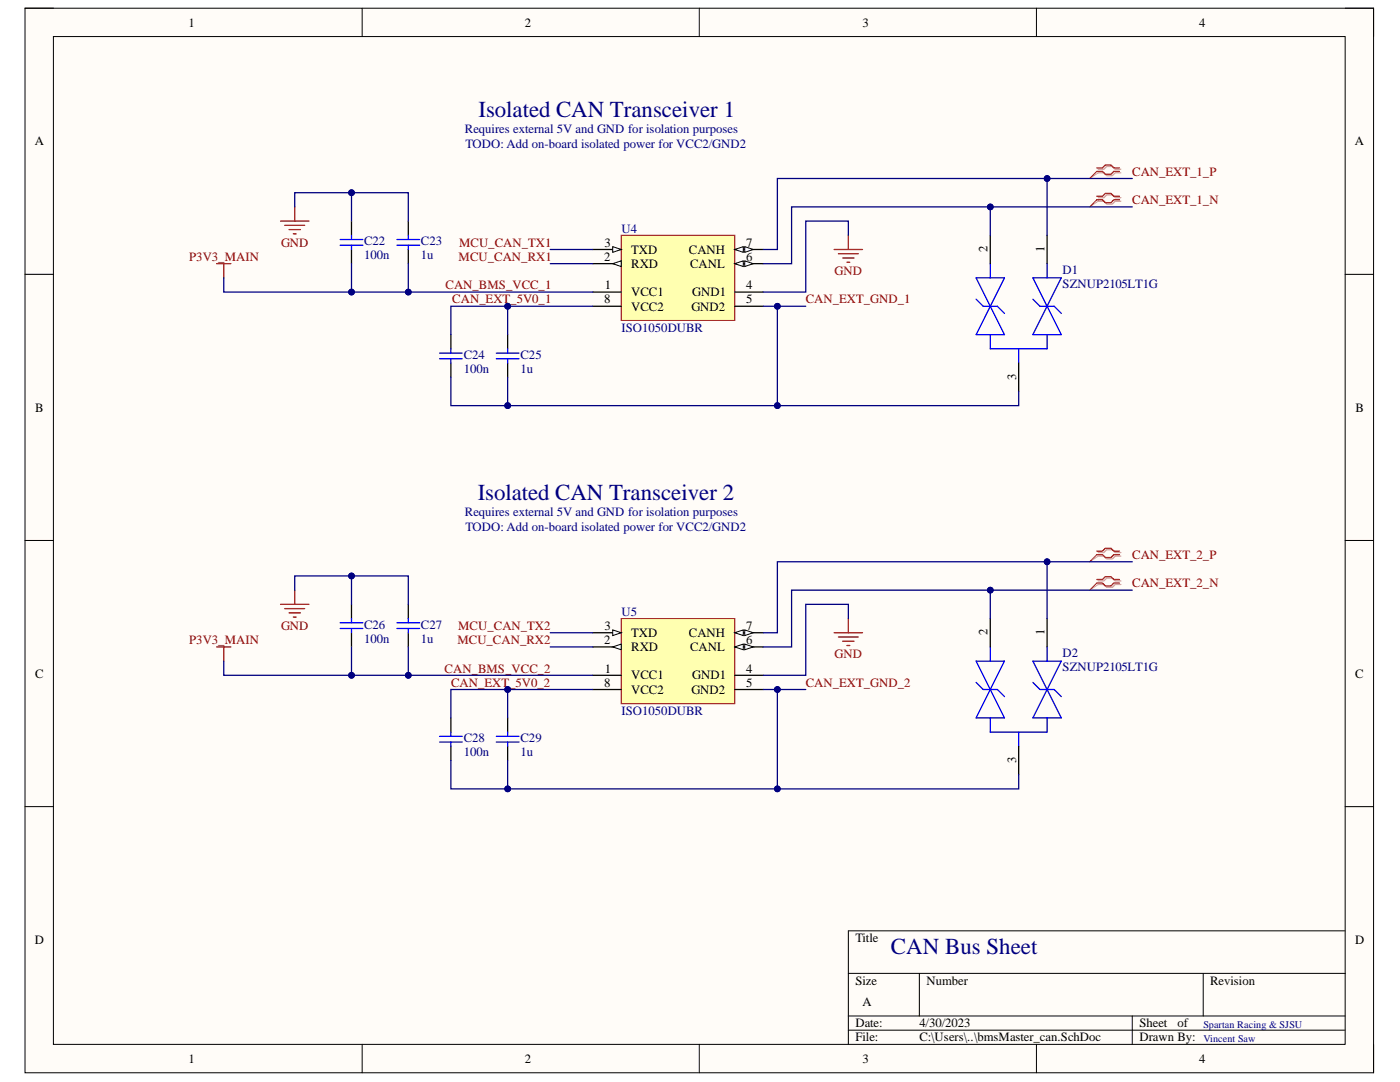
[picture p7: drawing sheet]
<svg xmlns="http://www.w3.org/2000/svg" width="279mm" height="216mm" viewBox="0 0 279 216" stroke-linecap="round" stroke-linejoin="round" font-family="sans-serif">
<defs><g id="words">
<g font-size="4.6" fill="#000080">
<text x="95.5" y="23.3">Isolated CAN Transceiver 1</text>
<text x="95.3" y="99.8">Isolated CAN Transceiver 2</text>
<text x="177.8" y="190.4">CAN Bus Sheet</text>
</g>
<g font-size="2.5">
<text x="37.6" y="5.3">1</text>
<text x="104.7" y="5.3">2</text>
<text x="172.1" y="5.3">3</text>
<text x="239.3" y="5.3">4</text>
<text x="6.9" y="29">A</text>
<text x="270.4" y="29">A</text>
<text x="120.5" y="52">2</text>
<text x="120.6" y="49.2">3</text>
<text x="126" y="53.5">RXD</text>
<text x="126" y="50.7">TXD</text>
<text x="137.5" y="50.7">CANH</text>
<text x="137.7" y="53.5">CANL</text>
<text x="148.9" y="52">6</text>
<text x="148.9" y="49.2">7</text>
<text x="197.1" y="50.3" transform="rotate(-90 197.1 50.3)">2</text>
<text x="208.4" y="50.3" transform="rotate(-90 208.4 50.3)">1</text>
<text x="120.7" y="57.7">1</text>
<text x="126" y="59.1">VCC1</text>
<text x="138.1" y="59.1">GND1</text>
<text x="148.9" y="57.7">4</text>
<text x="120.5" y="60.6">8</text>
<text x="126" y="62">VCC2</text>
<text x="138" y="62">GND2</text>
<text x="148.9" y="60.6">5</text>
<text x="202.8" y="75.8" transform="rotate(-90 202.8 75.8)">3</text>
<text x="7" y="82.1">B</text>
<text x="270.5" y="82.1">B</text>
<text x="120.6" y="125.7">3</text>
<text x="148.9" y="125.7">7</text>
<text x="120.5" y="128.6">2</text>
<text x="126" y="129.9">RXD</text>
<text x="126" y="127.1">TXD</text>
<text x="137.5" y="127.1">CANH</text>
<text x="137.7" y="129.9">CANL</text>
<text x="148.9" y="128.6">6</text>
<text x="197.1" y="126.8" transform="rotate(-90 197.1 126.8)">2</text>
<text x="208.4" y="126.8" transform="rotate(-90 208.4 126.8)">1</text>
<text x="7" y="135.2">C</text>
<text x="120.5" y="137">8</text>
<text x="120.7" y="134.2">1</text>
<text x="126" y="135.6">VCC1</text>
<text x="138.1" y="135.6">GND1</text>
<text x="148.9" y="134.2">4</text>
<text x="148.9" y="137">5</text>
<text x="270.4" y="135.2">C</text>
<text x="126" y="138.4">VCC2</text>
<text x="138" y="138.4">GND2</text>
<text x="202.8" y="152.2" transform="rotate(-90 202.8 152.2)">3</text>
<text x="6.9" y="188.3">D</text>
<text x="170.7" y="188">Title</text>
<text x="270.4" y="188.3">D</text>
<text x="170.7" y="196.5">Size</text>
<text x="184.9" y="196.5">Number</text>
<text x="241.5" y="196.5">Revision</text>
<text x="172.1" y="200.8">A</text>
<text x="170.7" y="205">Date:</text>
<text x="170.7" y="207.8">File:</text>
<text x="183.5" y="205">4/30/2023</text>
<text x="183.5" y="207.8">C:\Users\..\bmsMaster_can.SchDoc</text>
<text x="227.4" y="205">Sheet</text>
<text x="227.4" y="207.8">Drawn By:</text>
<text x="235" y="205">of</text>
<text x="37.6" y="212.1">1</text>
<text x="104.7" y="212.1">2</text>
<text x="172.1" y="212.1">3</text>
<text x="239.3" y="212.1">4</text>
</g>
<g font-size="2.5" fill="#000080">
<text x="92.8" y="26.6">Requires external 5V and GND for isolation purposes</text>
<text x="92.9" y="29.4">TODO: Add on-board isolated power for VCC2/GND2</text>
<text x="124" y="46.4">U4</text>
<text x="72.7" y="51.8">100n</text>
<text x="72.7" y="49">C22</text>
<text x="84" y="51.8">1u</text>
<text x="84" y="49">C23</text>
<text x="212.1" y="54.6">D1</text>
<text x="212.1" y="57.4">SZNUP2105LT1G</text>
<text x="92.5" y="71.6">C24</text>
<text x="103.9" y="71.6">C25</text>
<text x="124" y="66.2">ISO1050DUBR</text>
<text x="92.5" y="74.4">100n</text>
<text x="103.9" y="74.4">1u</text>
<text x="92.8" y="103">Requires external 5V and GND for isolation purposes</text>
<text x="92.9" y="105.9">TODO: Add on-board isolated power for VCC2/GND2</text>
<text x="72.7" y="125.4">C26</text>
<text x="84" y="125.4">C27</text>
<text x="124" y="122.9">U5</text>
<text x="72.7" y="128.2">100n</text>
<text x="84" y="128.2">1u</text>
<text x="212.1" y="131.1">D2</text>
<text x="212.1" y="133.9">SZNUP2105LT1G</text>
<text x="124" y="142.7">ISO1050DUBR</text>
<text x="92.5" y="148.1">C28</text>
<text x="103.9" y="148.1">C29</text>
<text x="92.5" y="150.9">100n</text>
<text x="103.9" y="150.9">1u</text>
</g>
<g font-size="2.5" fill="#800000">
<text x="225.9" y="35.1">CAN_EXT_1_P</text>
<text x="225.9" y="40.8">CAN_EXT_1_N</text>
<text x="37.7" y="52">P3V3_MAIN</text>
<text x="56.1" y="49.2">GND</text>
<text x="91.5" y="52">MCU_CAN_RX1</text>
<text x="91.6" y="49.2">MCU_CAN_TX1</text>
<text x="88.9" y="57.7">CAN_BMS_VCC_1</text>
<text x="166.6" y="54.9">GND</text>
<text x="90.3" y="60.6">CAN_EXT_5V0_1</text>
<text x="160.8" y="60.6">CAN_EXT_GND_1</text>
<text x="225.9" y="111.6">CAN_EXT_2_P</text>
<text x="225.9" y="117.2">CAN_EXT_2_N</text>
<text x="56.1" y="125.7">GND</text>
<text x="91.4" y="125.7">MCU_CAN_TX2</text>
<text x="37.7" y="128.6">P3V3_MAIN</text>
<text x="91.3" y="128.6">MCU_CAN_RX2</text>
<text x="166.6" y="131.3">GND</text>
<text x="88.7" y="134.2">CAN_BMS_VCC_2</text>
<text x="90" y="137">CAN_EXT_5V0_2</text>
<text x="160.8" y="137">CAN_EXT_GND_2</text>
</g>
<g font-size="2" fill="#000080">
<text x="240.2" y="205.1">Spartan Racing &amp; SJSU</text>
<text x="240.2" y="208">Vincent Saw</text>
</g>
</g></defs>
<path d="M5 1.6h269.1v212.5h-269.1z" fill-rule="evenodd" fill="#fffcf8"/>
<path d="M5 1.6h269.1v212.5h-269.1z" fill="none" stroke="#000" stroke-width=".2"/>
<path d="M10.7 7.3h257.8v201.1h-257.8z" fill-rule="evenodd" fill="#fffcf8"/>
<g fill="none" stroke="#000" stroke-width=".2">
<path d="M5 1.6h5.7M10.7 7.3h257.8v201.1h-257.8zM72.3 1.6v5.7M139.6 1.6v5.7M206.8 1.6v5.7M268.5 1.6h5.6v5.7M5 54.7h5.7M268.5 54.7h5.6M5 107.8h5.7M268.5 107.8h5.6M5 161h5.7M268.5 161h5.6"/>
<path d="M169.3 194.2h99.2M183.5 194.2v8.5M240.1 194.2v8.5M268.5 185.7h-99.2v22.7M72.3 208.4v5.7M139.6 208.4v5.7M169.3 202.7h99.2M169.3 205.6h99.2M206.8 208.4v5.7M226 202.7v5.7M274.1 208.4v5.7"/>
</g>
<path d="M124 47h22.6v16.9h-22.6z" fill-rule="evenodd" fill="#ffffb0"/>
<path d="M124 47h22.6v16.9h-22.6z" fill="none" stroke="#800000" stroke-width=".2"/>
<path d="M118.3 58.3h5.7M118.3 52.6h5.7" fill="none" stroke="#000" stroke-width=".25"/>
<path d="M122.3 52.6l1.7-.6v1.2z" fill="#f8fcff"/>
<path d="M122.3 52.6l1.7-.6v1.2z" fill="none" stroke="#000" stroke-width=".2"/>
<path d="M118.3 49.8h5.7" fill="none" stroke="#000" stroke-width=".25"/>
<path d="M122.3 49.2l1.7 .6-1.7 .5z" fill="#f8fcff"/>
<path d="M122.3 49.2l1.7 .6-1.7 .5z" fill="none" stroke="#000" stroke-width=".2"/>
<path d="M146.6 58.3h5.7M146.6 52.6h5.7M146.6 61.1h5.7" fill="none" stroke="#000" stroke-width=".25"/>
<path d="M146.6 52.6l1.7-.6v1.2z" fill="#f8fcff"/>
<path d="M146.6 52.6l1.7-.6v1.2z" fill="none" stroke="#000" stroke-width=".2"/>
<path d="M148.6 52l1.7 .6-1.7 .6z" fill="#f8fcff"/>
<path d="M148.6 52l1.7 .6-1.7 .6z" fill="none" stroke="#000" stroke-width=".2"/>
<path d="M146.6 49.8h5.7" fill="none" stroke="#000" stroke-width=".25"/>
<path d="M146.6 49.8l1.7-.6v1.1z" fill="#f8fcff"/>
<path d="M146.6 49.8l1.7-.6v1.1z" fill="none" stroke="#000" stroke-width=".2"/>
<path d="M148.6 49.2l1.7 .6-1.7 .5z" fill="#f8fcff"/>
<path d="M148.6 49.2l1.7 .6-1.7 .5z" fill="none" stroke="#000" stroke-width=".2"/>
<path d="M70.1 44.1v2.9M70.1 49.8v2.8M81.5 44.1v2.9M81.5 49.8v2.8M197.6 47v5.6M209 47v5.6M90 66.8v2.8M90 72.4v2.9M101.3 66.8v2.8M101.3 72.4v2.9M118.3 61.1h5.7M203.3 72.4v5.7" fill="none" stroke="#000" stroke-width=".25"/>
<g fill="none" stroke="#00f" stroke-width=".25">
<path d="M67.9 47.8h4.5M67.9 48.9h4.5M70.1 47v.8M70.1 48.9v.9M79.2 47.8h4.5M79.2 48.9h4.5M81.5 47v.8M81.5 48.9v.9M194.8 55.4l5.7 11.4h-5.7l5.7-11.4zM194.8 59.7l1.4 1.4h2.8l1.5 1.4M197.6 52.6v2.8M206.1 55.4h5.7l-5.7 11.4h5.7z"/>
<path d="M206.1 59.7l1.4 1.4h2.9l1.4 1.4M209 52.6v2.8M87.7 70.5h4.5M87.7 71.6h4.5M90 69.6v.9M90 71.6v.8M99 70.5h4.6M99 71.6h4.6M101.3 69.6v.9M101.3 71.6v.8M197.6 66.8v2.8h11.4v-2.8M203.3 69.6v2.8"/>
</g>
<path d="M43.2 52.6h2.9M44.7 52.6v2.8M56 44.1h5.7M56.8 45h4M57.7 45.8h2.3M58.5 46.7h.6M58.8 41.3v2.8M166.5 49.8h5.6M167.3 50.6h4M168.2 51.5h2.2M169 52.3h.6M169.3 47v2.8" fill="none" stroke="#800000" stroke-width=".25"/>
<path d="M219.2 33.8h1.1l.6-.6h1.1l.6 .6h1.1M219.2 34.5h1.1l.6 .6h1.1l.6-.6h1.1M219.2 39.4h1.1l.6-.5h1.1l.6 .5h1.1M219.2 40.2h1.1l.6 .5h1.1l.6-.5h1.1" fill="none" stroke="#d0a19e" stroke-width=".25"/>
<path d="M219.2 34.5l-1.7 1.1M219.2 40.2l-1.7 1.1" fill="none" stroke="#d0a19e" stroke-width=".2"/>
<path d="M218.9 33.5h1.1l.6-.6h1.1l.6 .6h1.1M218.9 34.2h1.1l.6 .6h1.1l.6-.6h1.1M218.9 39.2h1.1l.6-.6h1.1l.6 .6h1.1M218.9 39.9h1.1l.6 .5h1.1l.6-.5h1.1" fill="none" stroke="#f00" stroke-width=".25"/>
<path d="M218.9 34.2l-1.4 1.4M218.9 39.9l-1.4 1.4" fill="none" stroke="#f00" stroke-width=".2"/>
<path d="M81.5 52.6v5.7M109.8 49.8h8.5M109.8 52.6h8.5" fill="none" stroke="#000080" stroke-width=".25"/>
<circle cx="81.5" cy="58.3" r=".57" fill="#000080"/>
<circle cx="81.5" cy="58.3" r=".57" fill="none" stroke="#000080" stroke-width=".2"/>
<path d="M70.1 44.1v-5.6h11.4v5.6" fill="none" stroke="#000080" stroke-width=".25"/>
<circle cx="70.2" cy="38.5" r=".57" fill="#000080"/>
<circle cx="70.2" cy="38.5" r=".57" fill="none" stroke="#000080" stroke-width=".2"/>
<path d="M44.7 55.4v2.9h25.4" fill="none" stroke="#000080" stroke-width=".25"/>
<circle cx="70.2" cy="58.3" r=".57" fill="#000080"/>
<circle cx="70.2" cy="58.3" r=".57" fill="none" stroke="#000080" stroke-width=".2"/>
<path d="M90 75.3v5.6h11.3v-5.6" fill="none" stroke="#000080" stroke-width=".25"/>
<circle cx="101.3" cy="80.9" r=".57" fill="#000080"/>
<circle cx="101.3" cy="80.9" r=".57" fill="none" stroke="#000080" stroke-width=".2"/>
<path d="M118.3 61.1h-17v5.7" fill="none" stroke="#000080" stroke-width=".25"/>
<circle cx="101.3" cy="61.1" r=".57" fill="#000080"/>
<circle cx="101.3" cy="61.1" r=".57" fill="none" stroke="#000080" stroke-width=".2"/>
<path d="M101.3 61.1h-11.3v5.7" fill="none" stroke="#000080" stroke-width=".25"/>
<circle cx="101.3" cy="61.1" r=".57" fill="#000080"/>
<circle cx="101.3" cy="61.1" r=".57" fill="none" stroke="#000080" stroke-width=".2"/>
<path d="M155.1 61.1v19.8h-53.8" fill="none" stroke="#000080" stroke-width=".25"/>
<circle cx="155.1" cy="61.1" r=".57" fill="#000080"/>
<circle cx="155.1" cy="61.1" r=".57" fill="none" stroke="#000080" stroke-width=".2"/>
<circle cx="155.1" cy="80.9" r=".57" fill="#000080"/>
<circle cx="155.1" cy="80.9" r=".57" fill="none" stroke="#000080" stroke-width=".2"/>
<circle cx="101.3" cy="80.9" r=".57" fill="#000080"/>
<circle cx="101.3" cy="80.9" r=".57" fill="none" stroke="#000080" stroke-width=".2"/>
<path d="M70.1 38.5h-11.3v2.8" fill="none" stroke="#000080" stroke-width=".25"/>
<circle cx="70.2" cy="38.5" r=".57" fill="#000080"/>
<circle cx="70.2" cy="38.5" r=".57" fill="none" stroke="#000080" stroke-width=".2"/>
<path d="M169.3 47v-2.9h-8.5v14.2h-8.5M197.6 41.3v5.7" fill="none" stroke="#000080" stroke-width=".25"/>
<circle cx="197.6" cy="41.3" r=".57" fill="#000080"/>
<circle cx="197.6" cy="41.3" r=".57" fill="none" stroke="#000080" stroke-width=".2"/>
<path d="M209 35.6v11.4" fill="none" stroke="#000080" stroke-width=".25"/>
<circle cx="209" cy="35.6" r=".57" fill="#000080"/>
<circle cx="209" cy="35.6" r=".57" fill="none" stroke="#000080" stroke-width=".2"/>
<path d="M203.3 78.1v2.8h-48.2" fill="none" stroke="#000080" stroke-width=".25"/>
<circle cx="155.1" cy="80.9" r=".57" fill="#000080"/>
<circle cx="155.1" cy="80.9" r=".57" fill="none" stroke="#000080" stroke-width=".2"/>
<path d="M70.1 52.6v5.7h48.2" fill="none" stroke="#000080" stroke-width=".25"/>
<circle cx="70.2" cy="58.3" r=".57" fill="#000080"/>
<circle cx="70.2" cy="58.3" r=".57" fill="none" stroke="#000080" stroke-width=".2"/>
<circle cx="81.5" cy="58.3" r=".57" fill="#000080"/>
<circle cx="81.5" cy="58.3" r=".57" fill="none" stroke="#000080" stroke-width=".2"/>
<path d="M152.3 61.1h8.5" fill="none" stroke="#000080" stroke-width=".25"/>
<circle cx="155.1" cy="61.1" r=".57" fill="#000080"/>
<circle cx="155.1" cy="61.1" r=".57" fill="none" stroke="#000080" stroke-width=".2"/>
<path d="M226 41.3h-68v11.3h-5.7" fill="none" stroke="#000080" stroke-width=".25"/>
<circle cx="197.6" cy="41.3" r=".57" fill="#000080"/>
<circle cx="197.6" cy="41.3" r=".57" fill="none" stroke="#000080" stroke-width=".2"/>
<path d="M226 35.6h-70.9v14.2h-2.8" fill="none" stroke="#000080" stroke-width=".25"/>
<circle cx="209" cy="35.6" r=".57" fill="#000080"/>
<circle cx="209" cy="35.6" r=".57" fill="none" stroke="#000080" stroke-width=".2"/>
<path d="M124 123.4h22.6v17h-22.6z" fill-rule="evenodd" fill="#ffffb0"/>
<path d="M124 123.4h22.6v17h-22.6z" fill="none" stroke="#800000" stroke-width=".2"/>
<path d="M118.3 134.7h5.7M118.3 129.1h5.7" fill="none" stroke="#000" stroke-width=".25"/>
<path d="M122.3 129.1l1.7-.6v1.2z" fill="#f8fcff"/>
<path d="M122.3 129.1l1.7-.6v1.2z" fill="none" stroke="#000" stroke-width=".2"/>
<path d="M118.3 126.3h5.7" fill="none" stroke="#000" stroke-width=".25"/>
<path d="M122.3 125.7l1.7 .6-1.7 .5z" fill="#f8fcff"/>
<path d="M122.3 125.7l1.7 .6-1.7 .5z" fill="none" stroke="#000" stroke-width=".2"/>
<path d="M146.6 134.7h5.7M146.6 137.6h5.7M146.6 129.1h5.7" fill="none" stroke="#000" stroke-width=".25"/>
<path d="M146.6 129.1l1.7-.6v1.2z" fill="#f8fcff"/>
<path d="M146.6 129.1l1.7-.6v1.2z" fill="none" stroke="#000" stroke-width=".2"/>
<path d="M148.6 128.5l1.7 .6-1.7 .6z" fill="#f8fcff"/>
<path d="M148.6 128.5l1.7 .6-1.7 .6z" fill="none" stroke="#000" stroke-width=".2"/>
<path d="M146.6 126.3h5.7" fill="none" stroke="#000" stroke-width=".25"/>
<path d="M146.6 126.3l1.7-.6v1.1z" fill="#f8fcff"/>
<path d="M146.6 126.3l1.7-.6v1.1z" fill="none" stroke="#000" stroke-width=".2"/>
<path d="M148.6 125.7l1.7 .6-1.7 .5z" fill="#f8fcff"/>
<path d="M148.6 125.7l1.7 .6-1.7 .5z" fill="none" stroke="#000" stroke-width=".2"/>
<path d="M70.1 120.6v2.8M70.1 126.3v2.8M81.5 120.6v2.8M81.5 126.3v2.8M118.3 137.6h5.7M197.6 123.4v5.7M209 123.4v5.7M90 143.2v2.9M90 148.9v2.8M101.3 143.2v2.9M101.3 148.9v2.8M203.3 148.9v5.7" fill="none" stroke="#000" stroke-width=".25"/>
<g fill="none" stroke="#00f" stroke-width=".25">
<path d="M67.9 124.3h4.5M67.9 125.4h4.5M70.1 123.4v.9M70.1 125.4v.9M79.2 124.3h4.5M79.2 125.4h4.5M81.5 123.4v.9M81.5 125.4v.9M194.8 131.9l5.7 11.3h-5.7l5.7-11.3zM194.8 136.2l1.4 1.4h2.8l1.5 1.4M197.6 129.1v2.8M206.1 131.9h5.7l-5.7 11.3h5.7z"/>
<path d="M206.1 136.2l1.4 1.4h2.9l1.4 1.4M209 129.1v2.8M87.7 146.9h4.5M87.7 148.1h4.5M90 146.1v.8M90 148.1v.8M99 146.9h4.6M99 148.1h4.6M101.3 146.1v.8M101.3 148.1v.8M197.6 143.2v2.9h11.4v-2.9M203.3 146.1v2.8"/>
</g>
<path d="M58.8 117.8v2.8M43.2 129.1h2.9M44.7 129.1v2.8M56 120.6h5.7M56.8 121.4h4M57.7 122.3h2.3M58.5 123.1h.6M166.5 126.3h5.6M167.3 127.1h4M168.2 128h2.2M169 128.8h.6M169.3 123.4v2.9" fill="none" stroke="#800000" stroke-width=".25"/>
<path d="M219.2 110.3h1.1l.6-.6h1.1l.6 .6h1.1M219.2 111h1.1l.6 .5h1.1l.6-.5h1.1M219.2 115.9h1.1l.6-.5h1.1l.6 .5h1.1M219.2 116.6h1.1l.6 .6h1.1l.6-.6h1.1" fill="none" stroke="#d0a19e" stroke-width=".25"/>
<path d="M219.2 111l-1.7 1.1M219.2 116.6l-1.7 1.2" fill="none" stroke="#d0a19e" stroke-width=".2"/>
<path d="M218.9 110h1.1l.6-.6h1.1l.6 .6h1.1M218.9 110.7h1.1l.6 .5h1.1l.6-.5h1.1M218.9 115.6h1.1l.6-.5h1.1l.6 .5h1.1M218.9 116.3h1.1l.6 .6h1.1l.6-.6h1.1" fill="none" stroke="#f00" stroke-width=".25"/>
<path d="M218.9 110.7l-1.4 1.4M218.9 116.3l-1.4 1.5" fill="none" stroke="#f00" stroke-width=".2"/>
<path d="M81.5 129.1v5.6M109.8 126.3h8.5M109.8 129.1h8.5" fill="none" stroke="#000080" stroke-width=".25"/>
<circle cx="81.5" cy="134.7" r=".57" fill="#000080"/>
<circle cx="81.5" cy="134.7" r=".57" fill="none" stroke="#000080" stroke-width=".2"/>
<path d="M70.1 120.6v-5.7h11.4v5.7" fill="none" stroke="#000080" stroke-width=".25"/>
<circle cx="70.2" cy="114.9" r=".57" fill="#000080"/>
<circle cx="70.2" cy="114.9" r=".57" fill="none" stroke="#000080" stroke-width=".2"/>
<path d="M44.7 131.9v2.8h25.4" fill="none" stroke="#000080" stroke-width=".25"/>
<circle cx="70.2" cy="134.7" r=".57" fill="#000080"/>
<circle cx="70.2" cy="134.7" r=".57" fill="none" stroke="#000080" stroke-width=".2"/>
<path d="M90 151.7v5.7h11.3v-5.7" fill="none" stroke="#000080" stroke-width=".25"/>
<circle cx="101.3" cy="157.4" r=".57" fill="#000080"/>
<circle cx="101.3" cy="157.4" r=".57" fill="none" stroke="#000080" stroke-width=".2"/>
<path d="M118.3 137.6h-17v5.6" fill="none" stroke="#000080" stroke-width=".25"/>
<circle cx="101.3" cy="137.6" r=".57" fill="#000080"/>
<circle cx="101.3" cy="137.6" r=".57" fill="none" stroke="#000080" stroke-width=".2"/>
<path d="M101.3 137.6h-11.3v5.6" fill="none" stroke="#000080" stroke-width=".25"/>
<circle cx="101.3" cy="137.6" r=".57" fill="#000080"/>
<circle cx="101.3" cy="137.6" r=".57" fill="none" stroke="#000080" stroke-width=".2"/>
<path d="M155.1 137.6v19.8h-53.8" fill="none" stroke="#000080" stroke-width=".25"/>
<circle cx="155.1" cy="137.6" r=".57" fill="#000080"/>
<circle cx="155.1" cy="137.6" r=".57" fill="none" stroke="#000080" stroke-width=".2"/>
<circle cx="155.1" cy="157.4" r=".57" fill="#000080"/>
<circle cx="155.1" cy="157.4" r=".57" fill="none" stroke="#000080" stroke-width=".2"/>
<circle cx="101.3" cy="157.4" r=".57" fill="#000080"/>
<circle cx="101.3" cy="157.4" r=".57" fill="none" stroke="#000080" stroke-width=".2"/>
<path d="M70.1 114.9h-11.3v2.9" fill="none" stroke="#000080" stroke-width=".25"/>
<circle cx="70.2" cy="114.9" r=".57" fill="#000080"/>
<circle cx="70.2" cy="114.9" r=".57" fill="none" stroke="#000080" stroke-width=".2"/>
<path d="M197.6 117.8v5.6M169.3 123.4v-2.8h-8.5v14.1h-8.5" fill="none" stroke="#000080" stroke-width=".25"/>
<circle cx="197.6" cy="117.8" r=".57" fill="#000080"/>
<circle cx="197.6" cy="117.8" r=".57" fill="none" stroke="#000080" stroke-width=".2"/>
<path d="M209 112.1v11.3" fill="none" stroke="#000080" stroke-width=".25"/>
<circle cx="209" cy="112.1" r=".57" fill="#000080"/>
<circle cx="209" cy="112.1" r=".57" fill="none" stroke="#000080" stroke-width=".2"/>
<path d="M203.3 154.6v2.8h-48.2" fill="none" stroke="#000080" stroke-width=".25"/>
<circle cx="155.1" cy="157.4" r=".57" fill="#000080"/>
<circle cx="155.1" cy="157.4" r=".57" fill="none" stroke="#000080" stroke-width=".2"/>
<path d="M70.1 129.1v5.6h48.2" fill="none" stroke="#000080" stroke-width=".25"/>
<circle cx="70.2" cy="134.7" r=".57" fill="#000080"/>
<circle cx="70.2" cy="134.7" r=".57" fill="none" stroke="#000080" stroke-width=".2"/>
<circle cx="81.5" cy="134.7" r=".57" fill="#000080"/>
<circle cx="81.5" cy="134.7" r=".57" fill="none" stroke="#000080" stroke-width=".2"/>
<path d="M152.3 137.6h8.5" fill="none" stroke="#000080" stroke-width=".25"/>
<circle cx="155.1" cy="137.6" r=".57" fill="#000080"/>
<circle cx="155.1" cy="137.6" r=".57" fill="none" stroke="#000080" stroke-width=".2"/>
<path d="M226 117.8h-68v11.3h-5.7" fill="none" stroke="#000080" stroke-width=".25"/>
<circle cx="197.6" cy="117.8" r=".57" fill="#000080"/>
<circle cx="197.6" cy="117.8" r=".57" fill="none" stroke="#000080" stroke-width=".2"/>
<path d="M226 112.1h-70.9v14.2h-2.8" fill="none" stroke="#000080" stroke-width=".25"/>
<circle cx="209" cy="112.1" r=".57" fill="#000080"/>
<circle cx="209" cy="112.1" r=".57" fill="none" stroke="#000080" stroke-width=".2"/>
<use href="#words"/>
</svg>
